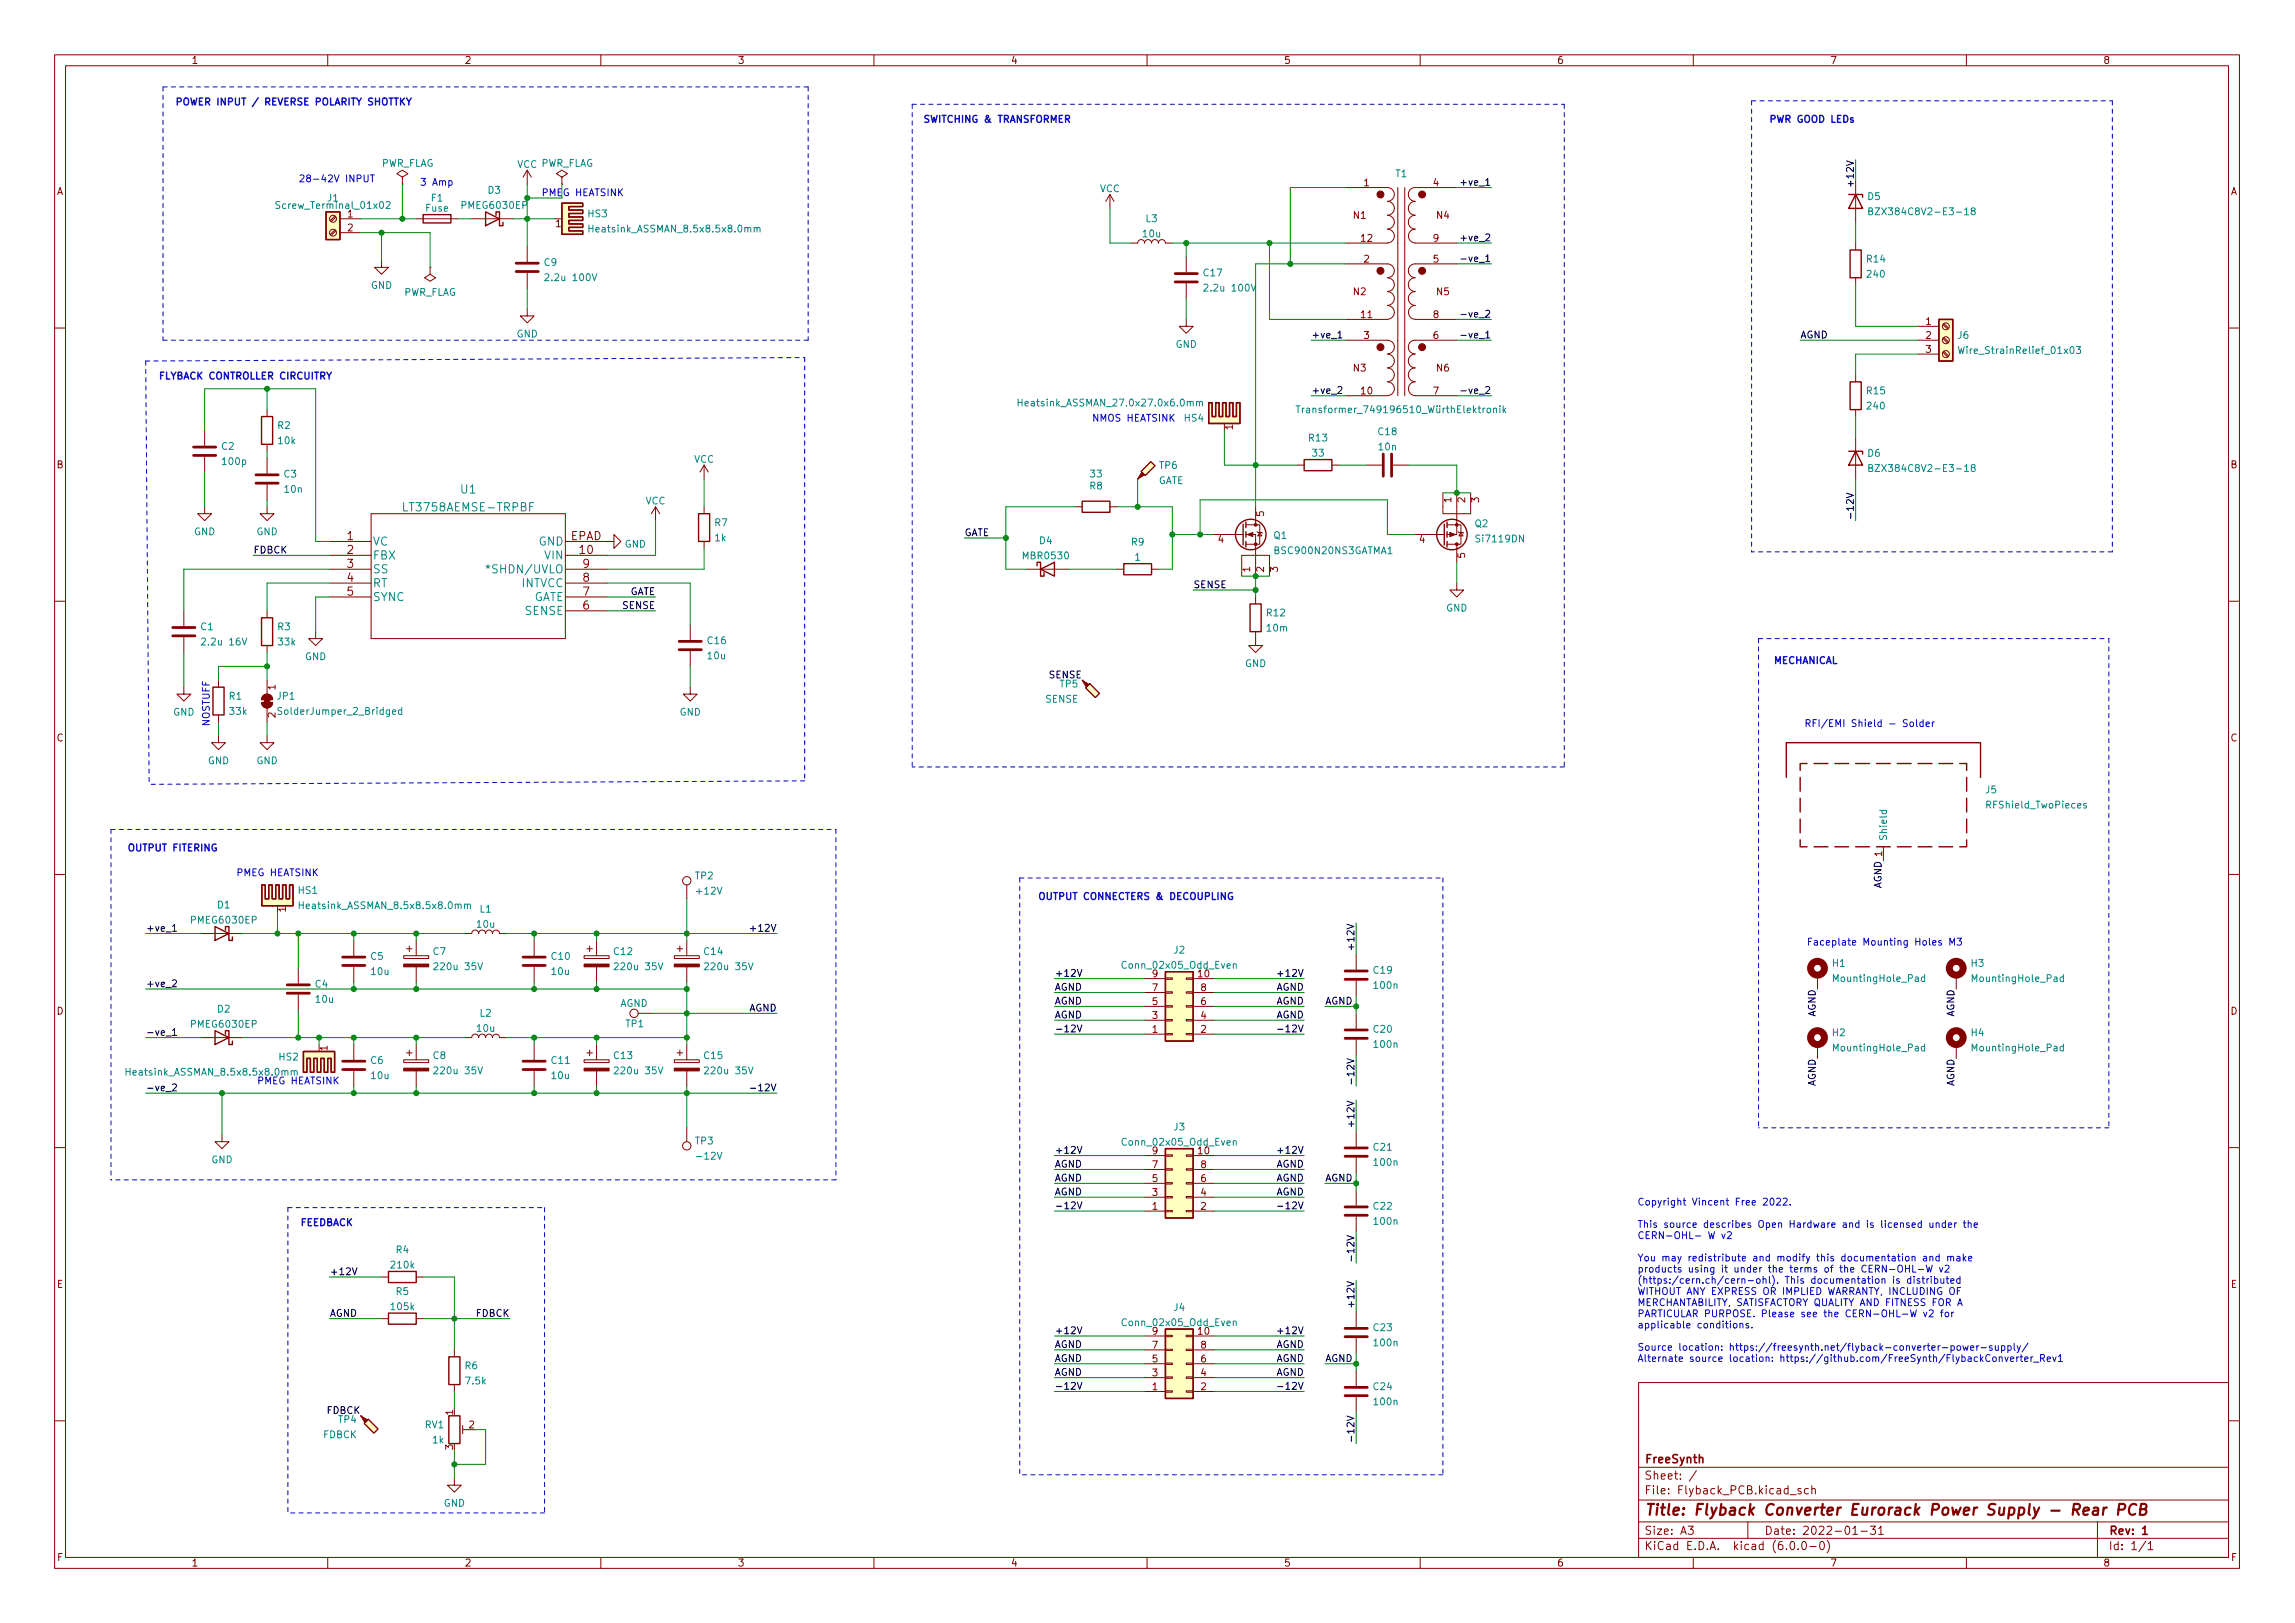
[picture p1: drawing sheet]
<svg xmlns="http://www.w3.org/2000/svg" width="420mm" height="297mm" viewBox="0 0 420 297" stroke-linecap="round" stroke-linejoin="round" font-family="sans-serif">
<defs><g id="words">
<text font-size="2.8" fill="#840000" x="301" y="277.3">Title: Flyback Converter Eurorack Power Supply - Rear PCB</text>
<g font-size="2.1" fill="#008484">
<text x="74.4" y="93.6">LT3758AEMSE-TRPBF</text>
<text x="84.4" y="90.3">U1</text>
<text x="68.2" y="99.8">VC</text>
<text x="98.6" y="99.8">GND</text>
<text x="68.2" y="102.4">FBX</text>
<text x="68.2" y="104.9">SS</text>
<text x="68.2" y="107.5">RT</text>
<text x="90.1" y="104.9">*SHDN/UVLO</text>
<text x="95.5" y="107.5">INTVCC</text>
<text x="99.8" y="102.4">VIN</text>
<text x="68.2" y="110">SYNC</text>
<text x="96.2" y="112.5">SENSE</text>
<text x="97.5" y="110">GATE</text>
</g>
<g font-size="2.1" fill="#840000">
<text x="63.6" y="98.8">1</text>
<text x="63.6" y="101.4">2</text>
<text x="104.4" y="98.8">EPAD</text>
<text x="106.2" y="101.4">10</text>
<text x="63.6" y="103.9">3</text>
<text x="63.6" y="106.5">4</text>
<text x="106.7" y="106.5">8</text>
<text x="106.7" y="103.9">9</text>
<text x="63.6" y="109">5</text>
<text x="106.7" y="111.5">6</text>
<text x="106.7" y="109">7</text>
<text x="301" y="267.8">FreeSynth</text>
<text x="301" y="273.5">File: Flyback_PCB.kicad_sch</text>
<text x="301" y="270.8">Sheet: /</text>
<text x="301" y="280.9">Size: A3</text>
<text x="323" y="280.9">Date: 2022-01-31</text>
<text x="386" y="280.9">Rev: 1</text>
<text x="301" y="283.7">KiCad E.D.A. kicad (6.0.0-0)</text>
<text x="386" y="283.7">Id: 1/1</text>
</g>
<g font-size="1.8" fill="#840000">
<text x="35" y="11.7">1</text>
<text x="85" y="11.7">2</text>
<text x="135" y="11.7">3</text>
<text x="185" y="11.7">4</text>
<text x="235" y="11.7">5</text>
<text x="285" y="11.7">6</text>
<text x="335" y="11.7">7</text>
<text x="385" y="11.7">8</text>
<text x="10.3" y="35.7">A</text>
<text x="249.7" y="34.1">1</text>
<text x="262.4" y="34.1">4</text>
<text x="408.3" y="35.7">A</text>
<text x="63.6" y="39.8">1</text>
<text x="101.7" y="41.6">1</text>
<text x="247.8" y="40">N1</text>
<text x="263" y="40">N4</text>
<text x="63.6" y="42.3">2</text>
<text x="249.2" y="44.2">12</text>
<text x="262.4" y="44.2">9</text>
<text x="249.7" y="48">2</text>
<text x="262.4" y="48">5</text>
<text x="247.8" y="54">N2</text>
<text x="249.2" y="58.2">11</text>
<text x="262.4" y="58.2">8</text>
<text x="263" y="54">N5</text>
<text x="352.6" y="59.5">1</text>
<text x="249.7" y="62">3</text>
<text x="262.4" y="62">6</text>
<text x="352.6" y="62">2</text>
<text x="352.6" y="64.6">3</text>
<text x="247.8" y="68">N3</text>
<text x="263" y="68">N6</text>
<text x="249.2" y="72.2">10</text>
<text x="262.4" y="72.2">7</text>
<text x="225.7" y="78.6" transform="rotate(-90 225.7 78.6)">1</text>
<text x="10.3" y="85.7">B</text>
<text x="408.3" y="85.7">B</text>
<text x="231.4" y="94.5" transform="rotate(-90 231.4 94.5)">5</text>
<text x="265.7" y="92" transform="rotate(-90 265.7 92)">1</text>
<text x="268.2" y="92" transform="rotate(-90 268.2 92)">2</text>
<text x="270.8" y="92" transform="rotate(-90 270.8 92)">3</text>
<text x="223" y="99.4">4</text>
<text x="259.9" y="99.4">4</text>
<text x="228.9" y="104.7" transform="rotate(-90 228.9 104.7)">1</text>
<text x="231.4" y="104.7" transform="rotate(-90 231.4 104.7)">2</text>
<text x="233.9" y="104.7" transform="rotate(-90 233.9 104.7)">3</text>
<text x="268.2" y="102.1" transform="rotate(-90 268.2 102.1)">5</text>
<text x="50.4" y="131.3" transform="rotate(-90 50.4 131.3)">2</text>
<text x="50.4" y="126.3" transform="rotate(-90 50.4 126.3)">1</text>
<text x="10.3" y="135.7">C</text>
<text x="408.3" y="135.7">C</text>
<text x="52.3" y="166.9" transform="rotate(-90 52.3 166.9)">1</text>
<text x="211" y="178.9">9</text>
<text x="219.4" y="178.9">10</text>
<text x="10.3" y="185.7">D</text>
<text x="211" y="183.9">5</text>
<text x="211" y="181.4">7</text>
<text x="219.9" y="183.9">6</text>
<text x="219.9" y="181.4">8</text>
<text x="408.3" y="185.7">D</text>
<text x="211" y="189">1</text>
<text x="211" y="186.5">3</text>
<text x="219.9" y="189">2</text>
<text x="219.9" y="186.5">4</text>
<text x="59.9" y="192.3" transform="rotate(-90 59.9 192.3)">1</text>
<text x="211" y="213.8">7</text>
<text x="211" y="211.2">9</text>
<text x="219.4" y="211.2">10</text>
<text x="219.9" y="213.8">8</text>
<text x="211" y="221.4">1</text>
<text x="211" y="218.9">3</text>
<text x="211" y="216.3">5</text>
<text x="219.9" y="221.4">2</text>
<text x="219.9" y="218.9">4</text>
<text x="219.9" y="216.3">6</text>
<text x="10.4" y="235.7">E</text>
<text x="408.4" y="235.7">E</text>
<text x="211" y="244.3">9</text>
<text x="219.4" y="244.3">10</text>
<text x="211" y="251.9">3</text>
<text x="211" y="249.3">5</text>
<text x="211" y="246.8">7</text>
<text x="219.9" y="251.9">4</text>
<text x="219.9" y="249.3">6</text>
<text x="219.9" y="246.8">8</text>
<text x="211" y="254.4">1</text>
<text x="219.9" y="254.4">2</text>
<text x="82.9" y="259" transform="rotate(-90 82.9 259)">1</text>
<text x="85.9" y="261.4">2</text>
<text x="82.9" y="265.3" transform="rotate(-90 82.9 265.3)">3</text>
<text x="10.4" y="285.7">F</text>
<text x="35" y="286.7">1</text>
<text x="85" y="286.7">2</text>
<text x="135" y="286.7">3</text>
<text x="185" y="286.7">4</text>
<text x="235" y="286.7">5</text>
<text x="285" y="286.7">6</text>
<text x="335" y="286.7">7</text>
<text x="385" y="286.7">8</text>
<text x="408.4" y="285.7">F</text>
</g>
<g font-size="1.8" fill="#0000c2">
<text x="34.8" y="19.3">POWER INPUT / REVERSE POLARITY SHOTTKY</text>
<text x="170.1" y="22.5">SWITCHING &amp; TRANSFORMER</text>
<text x="324.7" y="22.5">PWR GOOD LEDs</text>
<text x="54.6" y="33.3">28-42V INPUT</text>
<text x="76.8" y="34">3 Amp</text>
<text x="99.6" y="35.9">PMEG HEATSINK</text>
<text x="29.6" y="69.4">FLYBACK CONTROLLER CIRCUITRY</text>
<text x="200.4" y="77.2">NMOS HEATSINK</text>
<text x="324.7" y="121.5">MECHANICAL</text>
<text x="38.4" y="132.8" transform="rotate(-90 38.4 132.8)">NOSTUFF</text>
<text x="335" y="133">RFI/EMI Shield - Solder</text>
<text x="24" y="155.8">OUTPUT FITERING</text>
<text x="43.7" y="160.3">PMEG HEATSINK</text>
<text x="191.9" y="164.7">OUTPUT CONNECTERS &amp; DECOUPLING</text>
<text x="334.5" y="173">Faceplate Mounting Holes M3</text>
<text x="47.5" y="198.4">PMEG HEATSINK</text>
<text x="299.7" y="220.6">Copyright Vincent Free 2022.</text>
<text x="54.9" y="224.4">FEEDBACK</text>
<text x="299.7" y="224.7">This source describes Open Hardware and is licensed under the</text>
<text x="299.7" y="226.8">CERN-OHL- W v2</text>
<text x="299.7" y="230.8">You may redistribute and modify this documentation and make</text>
<text x="299.7" y="232.9">products using it under the terms of the CERN-OHL-W v2</text>
<text x="299.7" y="234.9">(https:/cern.ch/cern-ohl). This documentation is distributed</text>
<text x="299.7" y="237">WITHOUT ANY EXPRESS OR IMPLIED WARRANTY, INCLUDING OF</text>
<text x="299.7" y="239">MERCHANTABILITY, SATISFACTORY QUALITY AND FITNESS FOR A</text>
<text x="299.7" y="241.1">PARTICULAR PURPOSE. Please see the CERN-OHL-W v2 for</text>
<text x="299.7" y="243.1">applicable conditions.</text>
<text x="299.7" y="247.2">Source location: https://freesynth.net/flyback-converter-power-supply/</text>
<text x="299.7" y="249.2">Alternate source location: https://github.com/FreeSynth/FlybackConverter_Rev1</text>
</g>
<g font-size="1.8" fill="#008484">
<text x="69.7" y="30.5">PWR_FLAG</text>
<text x="89.4" y="35.4">D3</text>
<text x="94.7" y="30.7">VCC PWR_FLAG</text>
<text x="201.3" y="35.2">VCC</text>
<text x="255.5" y="32.4">T1</text>
<text x="51.2" y="38.2">Screw_Terminal_01x02</text>
<text x="60" y="36.9">J1</text>
<text x="77.9" y="38.7">Fuse</text>
<text x="79" y="36.9">F1</text>
<text x="84.7" y="38.2">PMEG6030EP</text>
<text x="107.7" y="39.8">HS3</text>
<text x="209.8" y="40.6">L3</text>
<text x="341.9" y="36.6">D5</text>
<text x="343.7" y="39.4">BZX384C8V2-E3-18</text>
<text x="108.7" y="42.5">Heatsink_ASSMAN_8.5x8.5x8.0mm</text>
<text x="209.3" y="43.4">10u</text>
<text x="67.9" y="52.9">GND</text>
<text x="99.6" y="48.7">C9</text>
<text x="100.4" y="51.4">2.2u 100V</text>
<text x="220.4" y="50.6">C17</text>
<text x="221" y="53.3">2.2u 100V</text>
<text x="341.8" y="48">R14</text>
<text x="341.9" y="50.8">240</text>
<text x="73.8" y="54.1">PWR_FLAG</text>
<text x="94.6" y="61.7">GND</text>
<text x="215.2" y="63.7">GND</text>
<text x="358.5" y="62">J6</text>
<text x="359.5" y="64.8">Wire_StrainRelief_01x03</text>
<text x="187.5" y="74.4">Heatsink_ASSMAN_27.0x27.0x6.0mm</text>
<text x="216.8" y="77.1">HS4</text>
<text x="341.8" y="72.2">R15</text>
<text x="341.9" y="74.9">240</text>
<text x="40.6" y="82.3">C2</text>
<text x="50.9" y="78.5">R2</text>
<text x="51" y="81.3">10k</text>
<text x="239.7" y="80.8">R13</text>
<text x="240.3" y="83.6">33</text>
<text x="252.4" y="79.6">C18</text>
<text x="252.5" y="82.4">10n</text>
<text x="341.9" y="83.6">D6</text>
<text x="40.8" y="85.1">100p</text>
<text x="52" y="87.4">C3</text>
<text x="127" y="84.7">VCC</text>
<text x="199.5" y="89.6">R8</text>
<text x="199.7" y="87.4">33</text>
<text x="212" y="88.6">GATE</text>
<text x="212.3" y="85.8">TP6</text>
<text x="343.7" y="86.4">BZX384C8V2-E3-18</text>
<text x="52.2" y="90.2">10n</text>
<text x="118.1" y="92.3">VCC</text>
<text x="35.5" y="97.9">GND</text>
<text x="46.9" y="97.9">GND</text>
<text x="114.3" y="100.2">GND</text>
<text x="130.9" y="96.3">R7</text>
<text x="130.9" y="99.1">1k</text>
<text x="190.3" y="99.6">D4</text>
<text x="207.1" y="99.8">R9</text>
<text x="233.2" y="98.6">Q1</text>
<text x="233.7" y="101.4">BSC900N20NS3GATMA1</text>
<text x="270" y="96.5">Q2</text>
<text x="270.5" y="99.2">Si7119DN</text>
<text x="187.5" y="102.4">MBR0530</text>
<text x="207.8" y="102.6">1</text>
<text x="231.9" y="112.8">R12</text>
<text x="264.7" y="111.9">GND</text>
<text x="36.8" y="115.3">C1</text>
<text x="37.4" y="118.1">2.2u 16V</text>
<text x="50.9" y="115.3">R3</text>
<text x="51" y="118.1">33k</text>
<text x="129.6" y="117.9">C16</text>
<text x="232" y="115.6">10m</text>
<text x="55.8" y="120.8">GND</text>
<text x="129.6" y="120.6">10u</text>
<text x="194.1" y="125.8">TP5</text>
<text x="227.9" y="122.1">GND</text>
<text x="31.7" y="131">GND</text>
<text x="42" y="128">R1</text>
<text x="42.1" y="130.8">33k</text>
<text x="50.8" y="128">JP1</text>
<text x="51.5" y="130.8">SolderJumper_2_Bridged</text>
<text x="124.4" y="131">GND</text>
<text x="191.4" y="128.6">SENSE</text>
<text x="38" y="139.9">GND</text>
<text x="46.9" y="139.9">GND</text>
<text x="363.5" y="145.2">J5</text>
<text x="363.9" y="148">RFShield_TwoPieces</text>
<text x="345.4" y="154" transform="rotate(-90 345.4 154)">Shield</text>
<text x="127.3" y="160.9">TP2</text>
<text x="39.8" y="166.2">D1</text>
<text x="54.6" y="163.6">HS1</text>
<text x="55.7" y="166.4">Heatsink_ASSMAN_8.5x8.5x8.0mm</text>
<text x="87.9" y="167">L1</text>
<text x="127.7" y="163.7">+12V</text>
<text x="35.2" y="169">PMEG6030EP</text>
<text x="87.4" y="169.8">10u</text>
<text x="67.9" y="175.7">C5</text>
<text x="68" y="178.4">10u</text>
<text x="79.3" y="174.8">C7</text>
<text x="80" y="177.5">220u 35V</text>
<text x="101" y="175.7">C10</text>
<text x="101.1" y="178.4">10u</text>
<text x="112.4" y="174.8">C12</text>
<text x="113" y="177.5">220u 35V</text>
<text x="129" y="174.8">C14</text>
<text x="129.5" y="177.5">220u 35V</text>
<text x="205.8" y="177.3">Conn_02x05_Odd_Even</text>
<text x="214.9" y="174.5">J2</text>
<text x="251.5" y="178.2">C19</text>
<text x="335.5" y="176.9">H1</text>
<text x="336" y="179.7">MountingHole_Pad</text>
<text x="360.9" y="176.9">H3</text>
<text x="361.4" y="179.7">MountingHole_Pad</text>
<text x="39.8" y="185.3">D2</text>
<text x="57.7" y="180.7">C4</text>
<text x="57.9" y="183.5">10u</text>
<text x="113.5" y="184.3">AGND</text>
<text x="251.7" y="181">100n</text>
<text x="35.2" y="188.1">PMEG6030EP</text>
<text x="87.4" y="188.8">10u</text>
<text x="87.9" y="186.1">L2</text>
<text x="114.6" y="188">TP1</text>
<text x="251.5" y="189">C20</text>
<text x="251.7" y="191.8">100n</text>
<text x="335.5" y="189.6">H2</text>
<text x="360.9" y="189.6">H4</text>
<text x="24" y="196.8">Heatsink_ASSMAN_8.5x8.5x8.0mm</text>
<text x="51.1" y="194.1">HS2</text>
<text x="67.9" y="194.7">C6</text>
<text x="68" y="197.5">10u</text>
<text x="79.3" y="193.8">C8</text>
<text x="80" y="196.6">220u 35V</text>
<text x="101" y="194.7">C11</text>
<text x="101.1" y="197.5">10u</text>
<text x="112.4" y="193.8">C13</text>
<text x="113" y="196.6">220u 35V</text>
<text x="129" y="193.8">C15</text>
<text x="129.5" y="196.6">220u 35V</text>
<text x="336" y="192.4">MountingHole_Pad</text>
<text x="361.4" y="192.4">MountingHole_Pad</text>
<text x="127.3" y="209.4">TP3</text>
<text x="205.8" y="209.7">Conn_02x05_Odd_Even</text>
<text x="214.9" y="206.9">J3</text>
<text x="38.7" y="212.9">GND</text>
<text x="127.9" y="212.2">-12V</text>
<text x="251.5" y="210.6">C21</text>
<text x="251.7" y="213.4">100n</text>
<text x="251.5" y="221.4">C22</text>
<text x="251.7" y="224.2">100n</text>
<text x="71.7" y="232.1">210k</text>
<text x="72.5" y="229.4">R4</text>
<text x="71.7" y="239.8">105k</text>
<text x="72.5" y="237">R5</text>
<text x="214.9" y="239.9">J4</text>
<text x="205.8" y="242.7">Conn_02x05_Odd_Even</text>
<text x="251.5" y="243.6">C23</text>
<text x="85.2" y="250.6">R6</text>
<text x="251.7" y="246.4">100n</text>
<text x="85.3" y="253.4">7.5k</text>
<text x="251.5" y="254.4">C24</text>
<text x="251.7" y="257.2">100n</text>
<text x="59.1" y="263.2">FDBCK</text>
<text x="62" y="260.4">TP4</text>
<text x="77.8" y="261.4">RV1</text>
<text x="79.2" y="264.2">1k</text>
<text x="81.2" y="275.7">GND</text>
</g>
<g font-size="1.8">
<text x="268.1" y="34">+ve_1</text>
<text x="339.4" y="33.4" transform="rotate(-90 339.4 33.4)">+12V</text>
<text x="268.1" y="44.1">+ve_2</text>
<text x="268.5" y="47.9">-ve_1</text>
<text x="268.5" y="58.1">-ve_2</text>
<text x="240" y="61.9">+ve_1</text>
<text x="268.5" y="61.9">-ve_1</text>
<text x="329.6" y="61.9">AGND</text>
<text x="240" y="72.1">+ve_2</text>
<text x="268.5" y="72.1">-ve_2</text>
<text x="339.4" y="95.3" transform="rotate(-90 339.4 95.3)">-12V</text>
<text x="46.4" y="101.3">FDBCK</text>
<text x="176.5" y="98.1">GATE</text>
<text x="218.4" y="107.6">SENSE</text>
<text x="114" y="111.4">SENSE</text>
<text x="115.1" y="108.9">GATE</text>
<text x="192.1" y="124.1">SENSE</text>
<text x="344.5" y="162.7" transform="rotate(-90 344.5 162.7)">AGND 1</text>
<text x="26.7" y="170.5">+ve_1</text>
<text x="138.1" y="170.5">+12V</text>
<text x="247.9" y="173.1" transform="rotate(-90 247.9 173.1)">+12V</text>
<text x="193" y="178.8">+12V</text>
<text x="234.6" y="178.8">+12V</text>
<text x="26.7" y="180.7">+ve_2</text>
<text x="137" y="185.1">AGND</text>
<text x="193" y="181.3">AGND</text>
<text x="193" y="183.8">AGND</text>
<text x="233.6" y="181.3">AGND</text>
<text x="233.6" y="183.8">AGND</text>
<text x="242.6" y="183.8">AGND</text>
<text x="26.7" y="189.6">-ve_1</text>
<text x="193" y="186.4">AGND</text>
<text x="193" y="188.9">-12V</text>
<text x="233.6" y="186.4">AGND</text>
<text x="235" y="188.9">-12V</text>
<text x="332.4" y="186.2" transform="rotate(-90 332.4 186.2)">AGND</text>
<text x="357.8" y="186.2" transform="rotate(-90 357.8 186.2)">AGND</text>
<text x="26.7" y="199.7">-ve_2</text>
<text x="138.5" y="199.7">-12V</text>
<text x="247.9" y="198.8" transform="rotate(-90 247.9 198.8)">-12V</text>
<text x="332.4" y="198.9" transform="rotate(-90 332.4 198.9)">AGND</text>
<text x="357.8" y="198.9" transform="rotate(-90 357.8 198.9)">AGND</text>
<text x="247.9" y="205.5" transform="rotate(-90 247.9 205.5)">+12V</text>
<text x="193" y="211.1">+12V</text>
<text x="193" y="213.7">AGND</text>
<text x="233.6" y="213.7">AGND</text>
<text x="234.6" y="211.1">+12V</text>
<text x="193" y="218.8">AGND</text>
<text x="193" y="221.3">-12V</text>
<text x="193" y="216.2">AGND</text>
<text x="233.6" y="218.8">AGND</text>
<text x="233.6" y="216.2">AGND</text>
<text x="235" y="221.3">-12V</text>
<text x="242.6" y="216.2">AGND</text>
<text x="60.3" y="233.4">+12V</text>
<text x="247.9" y="231.2" transform="rotate(-90 247.9 231.2)">-12V</text>
<text x="247.9" y="238.5" transform="rotate(-90 247.9 238.5)">+12V</text>
<text x="60.3" y="241">AGND</text>
<text x="87.2" y="241">FDBCK</text>
<text x="193" y="244.2">+12V</text>
<text x="234.6" y="244.2">+12V</text>
<text x="193" y="251.8">AGND</text>
<text x="193" y="249.2">AGND</text>
<text x="193" y="246.7">AGND</text>
<text x="233.6" y="249.2">AGND</text>
<text x="233.6" y="251.8">AGND</text>
<text x="233.6" y="246.7">AGND</text>
<text x="242.6" y="249.2">AGND</text>
<text x="193" y="254.3">-12V</text>
<text x="235" y="254.3">-12V</text>
<text x="59.9" y="258.8">FDBCK</text>
<text x="247.9" y="264.2" transform="rotate(-90 247.9 264.2)">-12V</text>
</g>
</g></defs>
<g fill="none" stroke="#840000" stroke-width=".18">
<path d="M10 10h400v277h-400zM12 12h396v273h-396zM60 10v2M110 10v2M160 10v2M210 10v2M260 10v2M310 10v2M360 10v2M61.3 39.5l-.8 .9M61.5 39.7l-.9 .8M73.7 32.4l1-.6-1-.6-1.1 .6 1.1 .6v1.3"/>
<path d="M73.7 33.7h.1M96.5 31.2v2.5M96.5 31.2l-.7 1.2M96.5 31.2l.8 1.2M102.9 32.4l1-.6-1-.6-1 .6 1 .6v1.3M102.9 33.7h.1M203.2 35.6l-.8 1.3M203.2 35.6v2.5M203.2 35.6l.8 1.3M246.4 34.3h7.6a1.27 1.27 0 0 1 1.3 1.3 1.27 1.27 0 0 1-1.3 1.3 1.26 1.26 0 0 1 1.3 1.2 1.26 1.26 0 0 1-1.3 1.3M254 39.4a1.27 1.27 0 0 1 1.3 1.3 1.27 1.27 0 0 1-1.3 1.2 1.26 1.26 0 0 1 1.3 1.3 1.26 1.26 0 0 1-1.3 1.3M255.9 34.3v38.1"/>
<path d="M257.2 34.3v38.1M259.1 39.4a1.26 1.26 0 0 0-1.3 1.3 1.26 1.26 0 0 0 1.3 1.2 1.27 1.27 0 0 0-1.2 1.3 1.27 1.27 0 0 0 1.2 1.3M266.7 34.3h-7.6a1.27 1.27 0 0 0-1.3 1.3 1.27 1.27 0 0 0 1.3 1.3 1.26 1.26 0 0 0-1.3 1.2 1.26 1.26 0 0 0 1.3 1.3M339.7 33.1v7.6M61.3 42.1l-.8 .8M61.5 42.3l-.9 .8M62.2 40h3.8M62.2 42.6h3.8M69.8 47.7v1.2h1.3l-1.3 1.3-1.2-1.3h1.2M76.2 40h7.6M78.7 48.9v1.3l1.1 .6-1.1 .7-1-.7 1-.6M78.7 48.9h.1"/>
<path d="M86.4 40h7.6M96.5 56.6v1.2h1.3l-1.3 1.3-1.3-1.3h1.3M96.5 45.1v2.8M96.5 49.9v2.8M207 44.5h1.3a.64 .64 0 0 1 .6-.6 .64 .64 0 0 1 .6 .6 .64 .64 0 0 1 .7-.6 .64 .64 0 0 1 .6 .6 .64 .64 0 0 1 .7-.6 .64 .64 0 0 1 .6 .6 .64 .64 0 0 1 .6-.6 .64 .64 0 0 1 .7 .6h1.2M217.2 58.5v1.2h1.2l-1.2 1.3-1.3-1.3h1.3M217.2 47v2.8M217.2 51.9v2.7M246.4 48.3h7.6a1.26 1.26 0 0 1 1.3 1.3 1.26 1.26 0 0 1-1.3 1.2M246.4 44.5h7.6M254 55.9a1.26 1.26 0 0 1 1.3 1.3 1.26 1.26 0 0 1-1.3 1.2l-7.6 .1M254 50.8a1.27 1.27 0 0 1 1.3 1.3 1.27 1.27 0 0 1-1.3 1.3 1.26 1.26 0 0 1 1.3 1.2 1.26 1.26 0 0 1-1.3 1.3"/>
<path d="M259.1 50.8a1.27 1.27 0 0 0-1.3 1.3 1.27 1.27 0 0 0 1.3 1.3 1.26 1.26 0 0 0-1.3 1.2 1.26 1.26 0 0 0 1.3 1.3M259.1 44.5h7.6M259.1 55.9a1.26 1.26 0 0 0-1.2 1.3 1.26 1.26 0 0 0 1.2 1.2l7.6 .1M266.7 48.3h-7.6a1.26 1.26 0 0 0-1.3 1.3 1.26 1.26 0 0 0 1.3 1.2M339.7 44.5v1.3M339.7 50.8v1.3M351.2 59.7h3.8M355.7 59.4l.9 .8M355.9 59.2l.8 .9M10 60h2M37.5 78.8v2.8M48.9 75v1.2"/>
<path d="M246.4 62.3h7.6a1.26 1.26 0 0 1 1.3 1.2 1.26 1.26 0 0 1-1.3 1.3M254 69.9a1.26 1.26 0 0 1 1.3 1.2 1.26 1.26 0 0 1-1.3 1.3h-7.6M254 64.8a1.27 1.27 0 0 1 1.3 1.3 1.27 1.27 0 0 1-1.3 1.2 1.26 1.26 0 0 1 1.3 1.3 1.26 1.26 0 0 1-1.3 1.3M259.1 64.8a1.27 1.27 0 0 0-1.3 1.3 1.27 1.27 0 0 0 1.3 1.2 1.26 1.26 0 0 0-1.3 1.3 1.26 1.26 0 0 0 1.3 1.3M259.1 69.9a1.26 1.26 0 0 0-1.2 1.2 1.26 1.26 0 0 0 1.2 1.3h7.6M266.7 62.3h-7.6a1.26 1.26 0 0 0-1.3 1.2 1.26 1.26 0 0 0 1.3 1.3M339.7 68.6v1.3M339.7 75v1.2M351.2 62.3h3.8M351.2 64.8h3.8M355.7 64.5l.9 .8M355.7 61.9l.9 .9"/>
<path d="M355.9 64.3l.8 .8M355.9 61.8l.8 .8M408 60h2M37.5 92.7v1.3h1.2l-1.2 1.3-1.3-1.3h1.3M37.5 83.6v2.8M48.9 92.7v1.3h1.3l-1.3 1.3-1.3-1.3h1.3M48.9 81.3v1.3M48.9 83.9v2.8M48.9 88.7v2.8M60.3 99.1h7.6M67.9 94h35.6v22.9h-35.6zM103.5 99.1h8.9v-1.3l1.3 1.3-1.3 1.3v-1.3"/>
<path d="M120 92.7l.8 1.3M120 92.7v2.6M120 92.7l-.7 1.3M128.9 85.1l.8 1.3M128.9 85.1v2.6M128.9 92.7v1.3M128.9 99.1v1.3M128.9 85.1l-.8 1.3M196.8 92.7h1.3M203.2 92.7h1.3M208.3 87.7h.1M208.9 86.3l1.8-1.8 .8 .8-1.8 1.7z"/>
<path d="M222.2 97.8h5.4M228.1 97.8h1.8v7.6M228.1 96h2.5v3.6h-2.5M229.9 92.7v3.3M230.1 97.3l.2 .1h.7l.1 .2M230.6 97.4l.4 .7h-.7zM237.5 85.1h1.3M243.8 85.1h1.3M250.2 85.1h2.8M255 85.1h2.8M259.1 97.8h5.3M264.2 90.2v3.8h5v-3.8"/>
<path d="M264.9 96h2.6v3.6h-2.6M266.7 90.2v7.6h-1.8M266.7 99.6v3.3M267 97.3l.1 .1h.7l.2 .2M267.5 97.4l.3 .7h-.7zM339.7 80v7.7M10 110h2M33.7 111.8v2.8M33.7 116.6v2.8M48.9 111.8v1.3M48.9 118.1v1.3M57.8 115.6v1.3h1.3l-1.3 1.2-1.3-1.2h1.3"/>
<path d="M60.3 104.2h7.6M60.3 101.6h7.6M60.3 106.7h7.6M60.3 109.3h7.6M103.5 104.2h7.6M103.5 101.6h7.6M103.5 106.7h7.6M103.5 109.3h7.6M103.5 111.8h7.6M126.4 114.3v2.8M126.4 119.2v2.8M188 104.2h7.6"/>
<path d="M204.5 104.2h1.2M210.8 104.2h1.3M227.3 105.4v-3.8h5.1v3.8M229.9 115.6v2.5h1.2l-1.2 1.3-1.3-1.3h1.3M229.9 109.3v1.2M266.7 106.7v1.3h1.3l-1.3 1.3-1.3-1.3h1.3M408 110h2M33.7 125.8v1.2h1.2l-1.2 1.3-1.3-1.3h1.3M40 134.7v1.2h1.3l-1.3 1.3-1.3-1.3h1.3M40 124.5v1.3M40 130.8v1.3M47.9 128.6h2a1.02 1.02 0 0 1-1 1 1.02 1.02 0 0 1-1-1z"/>
<path d="M48.2 127.3a1.02 1.02 0 0 1 1.1-.2 1.02 1.02 0 0 1 .6 1h-2zM48.9 134.7v1.2h1.3l-1.3 1.3-1.3-1.3h1.3M48.9 124.5v2.5M48.9 129.6v2.5M126.4 125.8v1.2h1.2l-1.2 1.3-1.3-1.3h1.3M198.8 125.9l.7-.8 1.8 1.8-.8 .8zM344.8 155v2.5M10 160h2M36.8 170.9h7.6M54.6 177.2v2.8M64.8 172.1v2.8M64.8 176.9v2.8"/>
<path d="M73.9 174.9h4.6v.5h-4.6zM74.4 173.6h1M74.9 173.1v1.1M76.2 172.1v2.8M76.2 176.9v2.8M85.1 170.9h1.3a.64 .64 0 0 1 .6-.7 .64 .64 0 0 1 .6 .7 .64 .64 0 0 1 .7-.7 .64 .64 0 0 1 .6 .7 .64 .64 0 0 1 .6-.7 .64 .64 0 0 1 .7 .7 .64 .64 0 0 1 .6-.7 .64 .64 0 0 1 .6 .7h1.3M97.8 172.1v2.8M97.8 176.9v2.8M106.9 174.9h4.6v.5h-4.6zM107.4 173.6h1.1M107.9 173.1v1.1M109.2 172.1v2.8"/>
<path d="M109.2 176.9v2.8M123.4 174.9h4.6v.5h-4.6zM124 173.6h1M124.5 173.1v1.1M125.7 162v2.5M125.7 172.1v2.8M125.7 176.9v2.8M209.5 179.1h3.9M213.4 179h1.2v.2h-1.2zM217.2 179h1.2v.2h-1.2zM218.4 179.1h3.8M248.3 174.7v2.8"/>
<path d="M248.3 179.5v2.8M332.7 178.5v2.5M358.1 178.5v2.5M408 160h2M36.8 189.9h7.6M54.6 182v2.8M64.8 191.2v2.8M64.8 196v2.8M73.9 194h4.6v.5h-4.6zM74.4 192.7h1M74.9 192.2v1M76.2 191.2v2.8"/>
<path d="M76.2 196v2.8M85.1 189.9h1.3a.64 .64 0 0 1 .6-.6 .64 .64 0 0 1 .6 .6 .64 .64 0 0 1 .7-.6 .64 .64 0 0 1 .6 .6 .64 .64 0 0 1 .6-.6 .64 .64 0 0 1 .7 .6 .64 .64 0 0 1 .6-.6 .64 .64 0 0 1 .6 .6h1.3M97.8 191.2v2.8M97.8 196v2.8M106.9 194h4.6v.5h-4.6zM107.4 192.7h1.1M107.9 192.2v1M109.2 191.2v2.8M109.2 196v2.8M116.8 185.5h2.6M123.4 194h4.6v.5h-4.6zM124 192.7h1"/>
<path d="M124.5 192.2v1M125.7 191.2v2.8M125.7 196v2.8M209.5 189.3h3.9M209.5 186.7h3.9M209.5 184.2h3.9M209.5 181.6h3.9M213.4 181.5h1.2v.3h-1.2zM213.4 184.1h1.2v.2h-1.2zM213.4 186.6h1.2v.3h-1.2zM213.4 189.1h1.2v.3h-1.2zM217.2 181.5h1.2v.3h-1.2z"/>
<path d="M217.2 184.1h1.2v.2h-1.2zM217.2 186.6h1.2v.3h-1.2zM217.2 189.1h1.2v.3h-1.2zM218.4 189.3h3.8M218.4 186.7h3.8M218.4 184.2h3.8M218.4 181.6h3.8M248.3 185.5v2.8M248.3 190.3v2.8M332.7 191.2v2.5M358.1 191.2v2.5M10 210h2"/>
<path d="M40.6 207.7v1.3h1.3l-1.3 1.2-1.2-1.2h1.2M125.7 206.4v2.6M209.5 211.5h3.9M209.5 219.1h3.9M209.5 216.6h3.9M209.5 214h3.9M213.4 211.4h1.2v.2h-1.2zM213.4 213.9h1.2v.3h-1.2zM213.4 216.4h1.2v.3h-1.2zM213.4 219h1.2v.2h-1.2zM217.2 211.4h1.2v.2h-1.2zM217.2 213.9h1.2v.3h-1.2z"/>
<path d="M217.2 216.4h1.2v.3h-1.2zM217.2 219h1.2v.2h-1.2zM218.4 211.5h3.8M218.4 219.1h3.8M218.4 216.6h3.8M218.4 214h3.8M248.3 207v2.8M248.3 211.9v2.8M248.3 217.8v2.8M408 210h2M69.8 233.7h1.3M76.2 233.7h1.3"/>
<path d="M209.5 221.7h3.9M213.4 221.5h1.2v.3h-1.2zM217.2 221.5h1.2v.3h-1.2zM218.4 221.7h3.8M248.3 222.7v2.8M69.8 241.3h1.3M76.2 241.3h1.3M83.2 247.1v1.2M83.2 253.4v1.3M209.5 254.7h3.9M209.5 244.5h3.9M209.5 252.1h3.9"/>
<path d="M209.5 249.6h3.9M209.5 247.1h3.9M213.4 244.4h1.2v.2h-1.2zM213.4 246.9h1.2v.3h-1.2zM213.4 249.5h1.2v.2h-1.2zM213.4 252h1.2v.3h-1.2zM213.4 254.5h1.2v.3h-1.2zM217.2 244.4h1.2v.2h-1.2zM217.2 246.9h1.2v.3h-1.2zM217.2 249.5h1.2v.2h-1.2zM217.2 252h1.2v.3h-1.2zM217.2 254.5h1.2v.3h-1.2z"/>
<path d="M218.4 254.7h3.8M218.4 244.5h3.8M218.4 252.1h3.8M218.4 249.6h3.8M218.4 247.1h3.8M248.3 240.1v2.8M248.3 244.9v2.8M248.3 250.9v2.8M248.3 255.7v2.8M300 253h108v32h-108zM10 260h2M66.7 260.5l.7-.7 1.8 1.7-.7 .8z"/>
<path d="M83.2 270.5v1.3h1.3l-1.3 1.3-1.3-1.3h1.3M84.7 260.9v1.5M84.7 261.7h1M300 278.5h108M300 274.5h108M300 268.5h108M309.1 279.3h.9l-.5 .6 .4 .1v.7l-.2 .1h-.4l-.2-.1M310.6 269.1l-1.3 2M320 278.5v3M327.7 273.6h1.2M329.7 272.5l-.3-.1-.3 .2 .1 .2 .5 .2v.3h-.6M331.1 272.5l-.5-.1-.3 .3v.4l.2 .2h.6"/>
<path d="M331.7 272.6l.2-.2 .4 .1 .1 .9M331.7 271.9v1.5M339.2 279.7l.4-.4v1.5M342.4 279.3h1l-.5 .6 .4 .1v.7l-.2 .1h-.5l-.2-.1M343.9 279.7l.5-.4v1.5M384 278.5v6.5M408 260h2M60 285v2M110 285v2M160 285v2M210 285v2M260 285v2"/>
<path d="M300 281.5h108M310 285v2M327.9 282.2l.2-.1a.8 .8 0 0 1 .5 .8 .8 .8 0 0 1-.5 .7 1 1 0 0 1-.2-1.4zM329.2 283.5v.1M330.1 282.2l.1-.1a.8 .8 0 0 1 .5 .8 .8 .8 0 0 1-.5 .7 1 1 0 0 1-.1-1.4zM331.4 283h1.1M333.3 282.3l.2-.2a.8 .8 0 0 1 .5 .8 .8 .8 0 0 1-.5 .7l-.2-.1-.2-.5zM334.5 281.9a1.72 1.72 0 0 1 0 2.3M339.2 280.8h.9M340.7 280.2h1.2M343.9 280.8h.9M360 285v2"/>
<path d="M392.9 282l-1.3 2M393.3 282.5l.4-.4v1.5M393.3 283.6h.8"/>
<circle cx="61" cy="40" r=".63"/>
<circle cx="61" cy="42.6" r=".63"/>
<circle cx="356.2" cy="59.7" r=".63"/>
<circle cx="356.2" cy="64.8" r=".63"/>
<circle cx="356.2" cy="62.3" r=".63"/>
<circle cx="125.7" cy="161.2" r=".76"/>
<circle cx="116.1" cy="185.5" r=".76"/>
<circle cx="125.7" cy="209.7" r=".76"/>
</g>
<path d="M392.3 279.7l.4-.4v1.5M392.3 280.8h.8" fill="none" stroke="#840000" stroke-width=".3"/>
<path d="M381.4 276.6l1-.2v-.4l-.2-.1-.6 .1-.2 1 .2 .2 .6-.1M383.3 276l.2-.1 .6 .1-.1 1.2M384.1 276.4l-.6 .1a.4 .4 0 0 0-.4 .3 .4 .4 0 0 0 .3 .4l.6-.1M385.1 275.9l-.1 1.3M385.7 275.9l-.4 .1-.2 .3M387.9 276.3h.7a.55 .55 0 0 0 .5-.5 .55 .55 0 0 0-.4-.6h-.7l-.3 2M391.1 275.4a.88 .88 0 0 0-1 0 .88 .88 0 0 0-.4 1 .69 .69 0 0 0 .4 .8 .69 .69 0 0 0 .8-.1M391.9 276.2l.8-.1a.46 .46 0 0 0 .3-.5 .46 .46 0 0 0-.3-.4h-.7l-.3 2h.8a.53 .53 0 0 0 .4-.5 .53 .53 0 0 0-.4-.5" fill="none" stroke="#840000" stroke-width=".4"/>
<g fill="none" stroke="#840000" stroke-width=".25">
<path d="M59.7 38.8h2.5v5.1h-2.5zM77.5 39.3h5v1.5h-5zM88.9 38.8l2.5 1.2-2.5 1.3zM90.8 39.4v-.6h.6v2.5h.7v-.6M102.9 37.2h3.8v.6h-2.6v.6h2.6v.7h-2.6v.6h2.6v.6h-2.6v.7h2.6v.6h-2.6v.7h2.6v.6h-3.8zM338.5 35.6h2.5v.5M339.7 35.6l1.3 2.5h-2.5zM338.7 45.8h2v5h-2zM355 58.5h2.5v7.6h-2.5zM47.9 76.2h2v5.1h-2zM221.3 73.7h.6v2.5h.7v-2.5h.6v2.5h.6v-2.5h.7v2.5h.6v-2.5h.6v2.5h.7v-2.5h.6v3.8h-5.7zM338.7 69.9h2v5.1h-2z"/>
<path d="M127.9 94h2v5.1h-2zM198.1 91.7h5.1v2.1h-5.1zM227.6 95.9v3.8M228.1 95.5v1.1M228.1 97.3v1M228.1 99.1v1M238.8 84.1h5v2h-5zM264.4 95.9v3.8M264.9 95.5v1.1M264.9 97.3v1M264.9 99.1v1M338.5 82.6h2.5v.5"/>
<path d="M339.7 82.6l1.3 2.5h-2.5zM47.9 113.1h2v5h-2zM189.9 103.5v-.6h.6v2.5h.6v-.6M190.5 104.2l2.5-1.3v2.5zM205.7 103.2h5.1v2h-5.1zM228.9 110.5h2v5.1h-2zM39 125.8h2v5h-2zM330.8 139.7h-1.2v1.3M332.1 139.7h2.5M335.9 139.7h2.6M339.7 139.7h2.6M343.5 139.7h2.6"/>
<path d="M347.3 139.7h2.6M351.2 139.7h2.5M355 139.7h2.5M358.8 139.7h1.2v1.3M327 142.3v-6.4h35.6v6.4M329.6 153.7v1.3h1.2M329.6 142.3v2.5M329.6 146.1v2.5M329.6 149.9v2.5M332.1 155h2.5M335.9 155h2.6M339.7 155h2.6"/>
<path d="M343.5 155h2.6M347.3 155h2.6M351.2 155h2.5M355 155h2.5M360 153.7v1.3h-1.2M360 142.3v2.5M360 146.1v2.5M360 149.9v2.5M39.4 169.6l2.5 1.3-2.5 1.2zM41.3 170.2v-.6h.6v2.5h.6v-.6M47.9 162h.7v2.5h.6v-2.5h.6v2.5h.7v-2.5h.6v2.5h.6v-2.5h.7v2.5h.6v-2.5h.6v3.8h-5.7zM213.4 177.8h5v12.7h-5z"/>
<path d="M39.4 188.6l2.5 1.3-2.5 1.3zM41.3 189.3v-.7h.6v2.6h.6v-.7M55.5 192.4h5.8v3.9h-.7v-2.6h-.6v2.6h-.6v-2.6h-.7v2.6h-.6v-2.6h-.6v2.6h-.7v-2.6h-.6v2.6h-.7zM213.4 210.2h5v12.7h-5zM71.1 232.7h5.1v2h-5.1zM71.1 240.3h5.1v2.1h-5.1zM82.2 248.3h2v5.1h-2zM82.2 259.1h2v5.1h-2zM213.4 243.2h5v12.7h-5z"/>
<circle cx="229" cy="97.8" r="2.79"/>
<circle cx="265.8" cy="97.8" r="2.79"/>
</g>
<g fill="none" stroke="#008484" stroke-width=".18">
<path d="M51.2 36.9h-.5l-.1 .1v.4l.5 .2 .1 .3-.2 .3-.5-.1M70.7 37l.5-.1 .2 .3-.8 1h.8M342.1 38.6h.6l.1-.2-.1-.2-.6-.2v1.3h.5l.2-.1 .1-.3-.3-.3M361.1 38.6l-.2-.3v-.1l.2-.2 .4 .1 .1 .4-.6 .1-.1 .2v.3l.2 .2h.3l.2-.2v-.3l-.2-.2M99.8 50.2l.4-.1 .3 .4-.8 .9h.8M107.8 41.2v1.3M107.8 41.8h.7M108.4 50.1l.4 1.3 .5-1.3M138.1 41.7l.1-.1 .3 .1 .1 .8M138.1 41.6v.9M138.6 41.8l.2-.2 .3 .1 .1 .8M220.4 52.1l.5-.1 .2 .4-.7 .9h.7"/>
<path d="M229.1 52l.4 1.3 .4-1.3M186.4 73v1.3M186.4 73.6h.7M217.9 73.6l.2-.1h.3v.8M219.1 73.6l.1-.1h.3l.1 .8M219.1 73.5v.8M219.6 73.6l.2-.1h.3v.8M237.3 74.3h.7M237.6 74.3v1.2M238.4 74.7v.8M238.8 74.7l-.4 .2M239.2 74.8h.5l.1 .7"/>
<path d="M239.8 75l-.5 .1-.1 .1 .1 .3h.5M240.4 74.8l.1-.1 .3 .1 .1 .7M240.4 74.7v.8M241.9 74.8l-.3-.1-.1 .2v.2l.4 .1v.3h-.4M242.4 74.7h.4M242.8 74.3l-.3 .2v1M243.3 74.8l.1-.1 .4 .1 .1 .5-.2 .2h-.3l-.1-.1zM244.4 74.7v.8M244.8 74.7l-.4 .2M245.2 74.8l.2-.1 .3 .1v.7M245.2 74.7v.8M245.7 74.9l.2-.2 .3 .1 .1 .7"/>
<path d="M246.8 75.1l.6-.1v-.2l-.4-.1-.2 .2 .1 .6h.5M248 74.7v.8M248.3 74.7l-.3 .2M248.5 75.7h.9M249.6 74.3h.9l-.6 1.2M251.2 74.2l-.3 .9h.8M251.5 74.7v.8M252.8 74.8l-.2 .3h-.3l-.2-.3v-.3l.2-.2h.3l.2 .2a.84 .84 0 0 1-.3 1h-.3M253.3 74.6l.4-.3v1.2M253.3 75.5h.7M255.2 74.8l-.2 .3-.4-.1-.1-.2v-.3l.3-.2h.2l.2 .2a.85 .85 0 0 1-.3 1h-.3M256.3 74.3h-.3a.86 .86 0 0 0 0 1.2l.4-.1v-.4l-.2-.2h-.4l-.1 .2"/>
<path d="M257.6 74.3h-.6l-.1 .6 .2-.1h.4l.2 .2-.1 .4-.2 .1-.5-.1M258.1 74.6l.4-.3v1.2M258.1 75.5h.8M259.5 74.4l.2-.1a.68 .68 0 0 1 .4 .6 .68 .68 0 0 1-.4 .6l-.3-.4zM260.3 75.7h1M261.5 74.3l.3 1.2 .2-.9 .3 .9 .3-1.2M263 74.7l.1 .8h.3l.2-.1M263.1 74.3v.1M263.6 74.3v.1M263.6 74.7v.8M264.2 74.7v.8M264.6 74.7l-.4 .2"/>
<path d="M264.8 74.7h.5M265 74.3v1.1l.3 .1M265.7 74.8l.2-.1 .3 .1v.7M265.7 74.3v1.2M266.8 74.9h.5M267.5 74.3h-.7v1.2h.7M268 74.3v1.1l.2 .1M268.6 75.1l.6-.1-.1-.2-.3-.1-.2 .2 .1 .6h.4M269.8 74.3v1.2M269.9 75.1l.3 .4M270.2 74.7l-.4 .5M270.6 74.7h.5"/>
<path d="M270.8 74.3v1.1l.3 .1M271.5 74.7v.8M271.9 74.7l-.4 .2M272.3 74.8l.2-.1 .3 .1 .1 .5-.1 .2h-.3l-.2-.1zM273.4 74.8l.2-.1 .3 .1 .1 .7M273.4 74.7v.8M274.6 74.3v.1M274.6 74.7v.8M275.2 74.3v1.2M275.3 75.1l.4 .4M275.7 74.7l-.5 .5M358.5 63.4l.3 1.3 .3-.9 .2 .9 .3-1.3"/>
<path d="M379.1 63.6l.2-.2a.68 .68 0 0 1 .4 .7 .68 .68 0 0 1-.4 .6l-.3-.5zM380.1 63.4h.8l-.4 .5 .3 .1v.6l-.1 .1-.6-.1M97 92.7h.5M97.7 92h-.7v1.5M342.1 85.6h.6l.1-.2-.1-.3-.6-.1v1.3h.5l.2-.1 .1-.3-.3-.3M361.1 85.6l-.2-.3v-.2l.2-.1 .4 .1 .1 .4-.6 .1-.1 .2v.3l.2 .2h.3l.2-.2v-.3l-.2-.2M44.3 116.8l.5 1.2 .4-1.2M89 103.6l.3 .1 .4-.1M89.1 104l.2-.3 .2 .3M89.3 103.4v.3M254.1 101.3h.7M51.6 129.5h-.5l-.2 .2 .1 .3 .5 .3v.3l-.1 .1h-.5"/>
<path d="M71.9 130.3l.6-.1-.1-.2-.4-.1-.1 .2v.6h.5M73.5 130l-.3-.1-.3 .2 .2 .6h.4M73.5 129.5v1.2M344.1 148.3h1.3M344.6 148.3l-.1 .4 .3 .2 .5-.1v-.5M381.9 147.1l-.3-.1-.2 .2 .1 .2 .4 .1v.3h-.5M54.8 165v1.3M54.8 165.6h.7M79.4 176.3l.5-.1 .3 .4-.8 .9h.8M85 165.6l.2-.1h.3l.1 .8M85 165.5v.8M85.6 165.6l.2-.1h.3v.8"/>
<path d="M87.5 176.2l.4 1.3 .4-1.3M112.5 176.3l.4-.1 .3 .4-.8 .9h.8M120.5 176.2l.4 1.3 .5-1.3M129 176.3l.5-.1 .2 .4-.8 .9h.8M137 176.2l.4 1.3 .5-1.3M225.8 176.5l.2-.1h.3v.8M225.8 176.4v.8M352.4 178.9l-.4-.1-.3 .2 .2 .6h.5M352.4 178.4v1.2M377.8 178.9l-.4-.1-.3 .2 .2 .6h.5M377.8 178.4v1.2M23.1 195.5v1.3"/>
<path d="M23.1 196.1h.7M53.3 196.1l.2-.2 .3 .1 .1 .8M53.3 195.9v.9M53.9 196.1l.1-.2 .3 .1 .1 .8M79.4 195.4l.5-.1 .3 .3-.8 .9h.8M87.5 195.3l.4 1.2 .4-1.2M112.5 195.4l.4-.1 .3 .3-.8 .9h.8M120.5 195.3l.4 1.2 .5-1.2M129 195.4l.5-.1 .2 .3-.8 .9h.8M137 195.3l.4 1.2 .5-1.2M352.4 191.6l-.4-.1-.3 .2 .2 .6h.5M352.4 191.1v1.2"/>
<path d="M377.8 191.6l-.4-.1-.3 .2 .2 .6h.5M377.8 191.1v1.2M225.8 208.9l.2-.1h.3v.8M225.8 208.8v.8M225.8 241.9l.2-.1h.3v.8M225.8 241.8v.8"/>
</g>
<g fill="none" stroke="#840000" stroke-width="1.3">
<circle cx="332.7" cy="177.2" r="1.27"/>
<circle cx="358.1" cy="177.2" r="1.27"/>
<circle cx="332.7" cy="189.9" r="1.27"/>
<circle cx="358.1" cy="189.9" r="1.27"/>
</g>
<g fill="#840000" stroke="#840000" stroke-width=".18">
<path d="M73.9 195.5h4.6v.5h-4.6z"/>
<path d="M198.1 124.5l1.3 .8-.5 .5z"/>
<path d="M209 86.4l.5 .5-1.2 .8z"/>
<path d="M228.3 97.8l1.1-.4v.8z"/>
<path d="M265.4 97.4l1 .4-1 .4z"/>
<path d="M123.4 176.4h4.6v.5h-4.6z"/>
<path d="M123.4 195.5h4.6v.5h-4.6z"/>
<path d="M48.4 127.8h1v1h-1z"/>
<path d="M48.2 127.3a1.02 1.02 0 0 1 1.1-.2 1.02 1.02 0 0 1 .6 1h-2z"/>
<path d="M47.9 128.6h2a1.02 1.02 0 0 1-1 1 1.02 1.02 0 0 1-1-1z"/>
<path d="M106.9 195.5h4.6v.5h-4.6z"/>
<path d="M106.9 176.4h4.6v.5h-4.6z"/>
<path d="M66 259.1l1.3 .8-.5 .5z"/>
<path d="M73.9 176.4h4.6v.5h-4.6z"/>
<circle cx="229.9" cy="99.6" r=".25"/>
<circle cx="229.9" cy="96" r=".25"/>
<circle cx="252.7" cy="63.5" r=".63"/>
<circle cx="252.7" cy="49.6" r=".63"/>
<circle cx="252.7" cy="35.6" r=".63"/>
<circle cx="260.3" cy="63.5" r=".63"/>
<circle cx="260.3" cy="49.6" r=".63"/>
<circle cx="260.3" cy="35.6" r=".63"/>
<circle cx="266.7" cy="96" r=".25"/>
<circle cx="266.7" cy="99.6" r=".25"/>
</g>
<g fill="#ffffc2" stroke="#ffffc2" stroke-width=".18">
<path d="M355 58.5h2.5v7.6h-2.5z"/>
<path d="M213.4 243.2h5v12.7h-5z"/>
<path d="M213.4 177.8h5v12.7h-5z"/>
<path d="M213.4 210.2h5v12.7h-5z"/>
<path d="M198.8 125.9l.7-.8 1.8 1.8-.8 .8z"/>
<path d="M221.3 73.7h.6v2.5h.7v-2.5h.6v2.5h.6l-.6 1.3h-1.9z"/>
<path d="M223.8 73.7h.7v2.5h.6v-2.5h.6v2.5h.7v-2.5h.6v3.8h-3.8l.6-1.3z"/>
<path d="M208.9 86.3l1.8-1.8 .8 .8-1.8 1.7z"/>
<path d="M55.5 192.4h2l.6 1.3h-.6v2.6h-.7v-2.6h-.6v2.6h-.7z"/>
<path d="M57.5 192.4h3.8v3.9h-.7v-2.6h-.6v2.6h-.6v-2.6h-.7v2.6h-.6v-2.6z"/>
<path d="M59.7 38.8h2.5v5.1h-2.5z"/>
<path d="M102.9 37.2h3.8v.6h-2.6v.6h2.6v.7h-2.6v.6l-1.2-.6z"/>
<path d="M102.9 39.1l1.2 .6h2.6v.6h-2.6v.7h2.6v.6h-2.6v.7h2.6v.6h-3.8z"/>
<path d="M66.7 260.5l.7-.7 1.8 1.7-.7 .8z"/>
<path d="M47.9 162h.7v2.5h.6v-2.5h.6v2.5h.7l-.7 1.3h-1.9z"/>
<path d="M50.5 162h.6v2.5h.6v-2.5h.7v2.5h.6v-2.5h.6v3.8h-3.8l.7-1.3z"/>
</g>
<g fill="none" stroke="#840000" stroke-width=".51">
<path d="M94.5 49.7h4.1M94.5 48.2h4.1M215.1 51.6h4.1M215.1 50.1h4.1M35.4 83.3h4.1M35.4 81.8h4.1M46.9 88.4h4M46.9 86.9h4M253.2 83.1v4.1M254.8 83.1v4.1M31.6 116.4h4.1M31.6 114.8h4.1"/>
<path d="M124.3 117.4h4.1M124.3 118.9h4.1M62.7 175.2h4.1M62.7 176.7h4.1M95.8 175.2h4M95.8 176.7h4M246.3 179.2h4M246.3 177.7h4M52.6 180.2h4M52.6 181.8h4M62.7 194.2h4.1M62.7 195.7h4.1"/>
<path d="M95.8 194.2h4M95.8 195.7h4M246.3 190h4M246.3 188.5h4M246.3 211.6h4M246.3 210.1h4M246.3 222.4h4M246.3 220.9h4M246.3 244.6h4M246.3 243.1h4M246.3 255.4h4M246.3 253.9h4"/>
</g>
<g fill="none" stroke="#000" stroke-width=".18">
<path d="M267.5 33.4h.9M338.8 33.1v1M267.5 57.6h.9M267.5 47.4h.9M267.5 43.6h.9M244.9 60.9l.4-.3v1.3M244.9 70.9l.5-.2 .3 .4-.8 .9h.8M244.9 61.9h.8M267.5 61.4h.9M267.5 71.5h.9M338 90.3l1.3 .4-1.3 .4M31.6 179.5l.5-.2 .2 .4-.8 .9h.8"/>
<path d="M31.6 169.5l.3-.3v1.2M31.6 170.4h.7M137.4 170h1M197.2 177.4l.5 1.3 .4-1.3M233.9 178.2h1M247.4 172.8v1M31.6 198.5l.5-.1 .2 .3-.8 1h.8M31.6 188.6l.3-.4v1.3M31.6 189.5h.7M137.4 199.2h1M197.2 187.6l.5 1.3 .4-1.3M233.9 188.4h1"/>
<path d="M246.6 193.8l1.3 .4-1.3 .4M197.2 220l.5 1.2 .4-1.2M197.2 209.8l.5 1.3 .4-1.3M233.9 210.6h1M247.4 205.2v1M64.5 232l.4 1.3 .5-1.3M233.9 220.8h1M246.6 226.1l1.3 .5-1.3 .4M247.4 238.2v1M197.2 242.8l.5 1.3 .4-1.3M197.2 253l.5 1.3 .4-1.3M233.9 253.8h1"/>
<path d="M233.9 243.6h1M246.6 259.2l1.3 .4-1.3 .4"/>
</g>
<g fill="none" stroke="#0000c2" stroke-width=".18">
<path d="M66.7 32v1l.2 .3 .4-.1 .1-.2v-1M67.8 32h.7M68.2 32v1.3M82.2 33.1h.3l.3 .2-.1 .6h-.5M330.7 132.4l.6-.1 .1-.2-.1-.3-.6-.1v1.3M331 132.4l.4 .6M331.9 132.3h.5M332.5 131.7h-.6v1.3M333 131.7v1.3M334.5 131.6l-1.1 1.7M331.1 172.3h.4M331.7 171.7h-.6v1.3"/>
<path d="M332.2 172.2h.5v.8M332.7 172.4l-.4 .1-.2 .2 .2 .3 .4-.1M333.9 172.2l-.4-.1-.2 .3 .1 .5h.5M358.3 171.7h.8l-.4 .5 .3 .1v.6l-.2 .1-.5-.1M322.8 219.4l.5-.1 .3 .3-.8 1h.8M324.2 219.4l.2-.1a.68 .68 0 0 1 .4 .6 .68 .68 0 0 1-.4 .7l-.4-.5zM325.3 219.4l.4-.1 .3 .3-.8 1h.8M326.5 219.4l.4-.1 .3 .3-.8 1h.8M315.2 225.8l.3 .9 .3-.9M316.2 225.5l.5-.1 .3 .4-.8 .9h.8M327.7 220.4v.2M345.3 231.6v1.2l-.7-1.2v1.2"/>
<path d="M345.9 232.3h1M346.7 233.6v.1M346.7 234v.9M347.6 231.6h.2a.43 .43 0 0 1 .5 .4v.4a.42 .42 0 0 1-.4 .4 .42 .42 0 0 1-.4-.4v-.4zM347.7 234.1l-.3-.1-.2 .2 .1 .2 .4 .1v.3h-.5M348.8 231.6v1.2M348.8 232.2h.8M348.9 230.1l.2-.2 .3 .2 .1 .4-.1 .2-.3 .1-.2-.1zM349.6 231.6v1.2M349.8 239.7l.3 1.3 .2-.9 .2 .9 .3-1.3M349.8 234.1l-.4-.1-.2 .3 .1 .5h.5M349.8 233.6v1.3"/>
<path d="M350.1 224.2l.6-.1-.1-.2-.4-.1-.1 .2v.6h.5M350.1 230.1l.1-.2 .3 .1 .1 .8M350.1 229.9v.9M350.2 231.6v1.2h.6M350.4 233.6v.1M350.4 234v.9M351.2 232.3h1M351.4 234.1l-.3-.1-.1 .2v.2l.4 .1v.3h-.4M351.7 223.9l-.3-.1-.3 .2 .2 .6h.4M351.7 223.4v1.2M351.9 234h.4M352 233.6v1.1l.3 .2"/>
<path d="M352.2 230h.5v.8M352.7 231.6l.3 1.2 .2-.9 .2 .9 .3-1.2M352.7 230.2l-.4 .1-.2 .2 .2 .3 .4-.1M352.8 234v.9M353.1 234l-.3 .3M353.2 239.9l.5-.2 .2 .4-.8 .9h.8M353.3 223.8l.1 .8h.3l.2-.1M353.3 230.1l.2-.2 .3 .1 .1 .8M353.3 229.9v.9M353.6 233.6v.1M353.6 234v.9M353.9 223.8v.8"/>
<path d="M354.2 234.1l.3-.1 .3 .3-.2 .5h-.4M354.2 233.6v1.3M354.5 223.9l.1-.1 .3 .1 .1 .7M354.5 223.8v.8M355 230l-.4-.1-.2 .3 .1 .5h.5M355 229.5v1.3M355.1 232l.3 .8 .3-.8M355.3 234l.1 .8 .3 .1 .2-.2M355.7 239.7l-.3 .2v1.1M355.9 234v.9M356.1 231.7l.5-.1 .2 .3-.8 .9h.8M356.2 223.9l-.4-.1-.2 .2 .1 .6h.5"/>
<path d="M356.2 223.4v1.2M356.3 234h.5M356.5 233.6v1.1l.3 .2M356.6 230.1l.2-.2 .3 .1v.8M356.6 229.9v.9M356.7 224.2l.6-.1-.1-.2-.3-.1-.2 .2 .1 .6h.4M357.1 230.1l.2-.2 .3 .1 .1 .8M357.1 234.4l.6-.1v-.2l-.4-.1-.2 .2 .1 .6h.5M357.1 235.7l.1-.1a.43 .43 0 0 1 .6 .5v.4a.42 .42 0 0 1-.4 .4 .42 .42 0 0 1-.5-.4v-.4zM357.9 223.8v.8M358.2 223.8l-.3 .2M358.3 230h.5v.8"/>
<path d="M358.3 236.2h.5M358.4 239l.4-1.3 .4 1.3M358.5 238.6h.6M358.8 230.2l-.4 .1-.2 .2 .2 .3 .4-.1M358.8 234.1l-.3-.1-.3 .3 .1 .5h.5M358.8 233.6v1.3M358.9 235.6h-.6v1.3M359.4 223.8h.5M359.4 229.5v1.3M359.5 230.3l.4 .5M359.6 223.4v1.1l.3 .1M359.9 229.9l-.5 .5"/>
<path d="M360.3 223.9l.2-.1 .3 .1 .1 .7M360.3 223.4v1.2M360.4 230.4l.6-.2-.1-.2-.3-.1-.2 .2 .1 .6h.4M361.4 224.2l.6-.1v-.2l-.4-.1-.2 .2 .1 .6h.5M317.5 242.3l.3-.1 .2 .2v.4l-.2 .2h-.3l-.2-.2zM318.5 242.3l.2-.1 .3 .1 .1 .7M318.5 242.2v.8M320.1 242.3l-.3-.1-.2 .2 .1 .2 .4 .1v.3h-.5M320.7 242.9v.1M352.2 240.2l.3 .8 .3-.8M354.8 246.3v.8M355.2 246.3l-.4 .2"/>
<path d="M355.3 240.2h.4M355.6 246.7h1M356.2 240.3l.1-.1 .4 .1 .1 .5-.2 .1-.3 .1-.1-.1zM357.2 246.4l.4-.1 .2 .2-.1 .6h-.5M357.2 246.3v1.3M357.3 240.2v.8M357.7 240.2l-.4 .2M358.4 246.4l.3-.1 .2 .2v.4l-.2 .2h-.3l-.1-.2zM359.4 246.3l.2 .8 .2-.6 .3 .6 .2-.8M360.8 246.7l.6-.1-.1-.2-.4-.1-.1 .2v.6h.5M361.9 246.3v.8M362.3 246.3l-.4 .2"/>
<path d="M362.6 247.9v1.3M362.7 246.7h1M362.7 248.7l.4 .5M363.1 248.3l-.5 .5M364.3 248a.6 .6 0 0 0-.8 .5 .6 .6 0 0 0 .6 .7l.2-.1M364.7 246.4l-.3-.1-.2 .2 .1 .2 .4 .1v.3h-.5M364.9 248.5l.1-.2 .4 .2 .1 .4-.1 .2-.4 .1-.1-.1zM365.3 246.3l.1 .8h.3l.1-.1M365.8 246.3v.8M366 248.5l.2-.2 .3 .1 .1 .8M366 248.3v.9M366.4 246.4l.4-.1 .2 .2-.1 .6h-.5"/>
<path d="M366.4 246.3v1.3M367 248.3l.3 .9 .3-.9M367.6 246.4l.4-.1 .2 .2-.1 .6h-.5M367.6 246.3v1.3M368.1 248.8l.6-.2-.1-.2-.3-.1-.2 .2v.6h.5M368.7 245.9v1.1l.2 .1M369.2 248.3v.9M369.3 246.3l.3 .8M369.6 248.3l-.4 .3M369.8 248.3h.5M369.9 246.3l-.4 1.1-.2 .2M370 247.9v1.1l.3 .2"/>
<path d="M370.7 248.8l.6-.2-.1-.2-.3-.1-.2 .2v.6h.5M371.3 245.8l-1.1 1.6M371.8 248.3v.9M372.2 248.3l-.4 .3M372.3 249.3h1M373.6 248.6l.6-.1 .1-.2-.1-.3-.6-.1v1.3M373.9 248.6l.4 .6M374.8 248.8l.6-.2-.1-.2-.3-.1-.2 .2v.6h.5M375.8 248.3l.3 .9 .3-.9M376.8 248.3l.4-.4v1.3M376.8 249.2h.8"/>
</g>
<path d="M32.5 18.6h.6l.1-.2-.1-.3-.6-.2v1.3M33.9 18l.1-.1a.43 .43 0 0 1 .5 .5v.4a.42 .42 0 0 1-.4 .4 .42 .42 0 0 1-.4-.4v-.4zM170 21.2l-.4-.1-.3 .3 .1 .3 .6 .2v.4l-.2 .1-.5-.1M190.4 163.5l.2-.1a.43 .43 0 0 1 .6 .4v.4a.42 .42 0 0 1-.4 .4 .42 .42 0 0 1-.5-.4z" fill="none" stroke="#0000c2" stroke-width=".25"/>
<g fill="none" stroke="#0000c2" stroke-width=".18" stroke-dasharray=".8 .8">
<path d="M29.8 15.9v46.4M29.8 15.9h118.2M148 15.9v46.4M167 19.1v121.3M167 19.1h119.4M286.4 19.1v121.3M320.7 18.5v82.5M320.7 18.5h66M386.7 18.5v82.5M26.7 66.1l.6 77.4M26.7 66.1l120.6-.7M147.3 65.4v77.5"/>
<path d="M148 62.3h-118.2M321.9 116.9h64.2M321.9 116.9v89.5M386.1 116.9v89.5M386.7 101h-66M20.3 151.8v64.1M20.3 151.8h132.7M147.3 142.9l-120 .6M153 151.8v64.1M286.4 140.4h-119.4M186.7 160.7v109.2M186.7 160.7h77.5"/>
<path d="M264.2 160.7v109.2M153 215.9h-132.7M386.1 206.4h-64.2M52.7 221h47M52.7 221v55.9M99.7 221v55.9M99.7 276.9h-47M264.2 269.9h-77.5"/>
</g>
<g fill="none" stroke="#008400" stroke-width=".18">
<path d="M73.7 33.7v6.3M96.5 33.7v11.4M102.9 33.7v2.5h-6.4M203.2 38.1v6.4h3.8M246.4 34.3h-10.2v14M266.7 34.3h6.3M339.7 29.2v3.9M66 40h10.2M66 42.6h12.7v6.3M69.8 42.6v5.1M83.8 40h2.6M94 40h7.6"/>
<path d="M96.5 52.7v3.9M214.6 44.5h31.8M217.2 44.5v2.5M217.2 54.6v3.9M232.4 44.5v14h14M246.4 48.3h-16.5v44.4M266.7 44.5h6.3M266.7 48.3h6.3M266.7 58.5h6.3M339.7 40.7v3.8M339.7 52.1v7.6h11.5M37.5 78.8v-7.6h20.3v27.9h2.5"/>
<path d="M48.9 71.2v3.8M224.2 78.8v6.3h13.3M240 72.4h6.4M240 62.3h6.4M266.7 72.4h6.3M266.7 62.3h6.3M329.6 62.3h21.6M339.7 76.2v3.8M351.2 64.8h-11.5v3.8M37.5 86.4v6.3M48.9 82.6v1.3M48.9 91.5v1.2"/>
<path d="M120 95.3v6.3h-8.9M128.9 87.7v5M176.5 98.5h7.6M196.8 92.7h-12.7v11.5h3.9M204.5 92.7h10.1v11.5h-2.5M208.3 87.7v5M214.6 97.8h7.6M219.7 97.8v-6.3h34.3v6.3h5.1M245.1 85.1h5.1M257.8 85.1h8.9v5.1M264.2 90.2h5M339.7 87.7v7.6"/>
<path d="M33.7 119.4v6.4M46.4 101.6h13.9M48.9 119.4v5.1M60.3 106.7h-11.4v5.1M60.3 104.2h-26.6v7.6M60.3 109.3h-2.5v6.3M111.1 106.7h15.3v7.6M111.1 111.8h8.9M111.1 109.3h8.9M128.9 100.4v3.8h-17.8M195.6 104.2h8.9M218.4 108h11.5"/>
<path d="M227.3 105.4h5.1M229.9 105.4v3.9M266.7 102.9v3.8M40 132.1v2.6M48.9 132.1v2.6M48.9 122h-8.9v2.5M126.4 122v3.8M26.7 170.9h10.1M44.4 170.9h40.7M50.8 167v3.9M54.6 170.9v6.3M64.8 170.9v1.2"/>
<path d="M64.8 179.7v1.3M76.2 170.9v1.2M76.2 179.7v1.3M92.7 170.9h49.5M97.8 170.9v1.2M97.8 179.7v1.3M109.2 170.9v1.2M109.2 179.7v1.3M125.7 164.5v7.6M125.7 179.7v11.5M193 179.1h16.5M222.2 179.1h16.6"/>
<path d="M248.3 168.9v5.8M26.7 189.9h10.1M26.7 181h99M44.4 189.9h40.7M54.6 184.8v5.1M58.4 189.9v1.3M64.8 189.9v1.3M64.8 198.8v1.3M76.2 189.9v1.3M76.2 198.8v1.3M92.7 189.9h33M97.8 189.9v1.3"/>
<path d="M97.8 198.8v1.3M109.2 189.9v1.3M109.2 198.8v1.3M119.4 185.5h22.8M125.7 198.8v7.6M193 186.7h16.5M193 184.2h16.5M193 181.6h16.5M193 189.3h16.5M222.2 186.7h16.6M222.2 184.2h16.6M222.2 181.6h16.6"/>
<path d="M222.2 189.3h16.6M242.6 184.2h5.7M248.3 182.3v3.2M248.3 193.1v5.7M26.7 200.1h115.5M40.6 200.1v7.6M193 211.5h16.5M193 214h16.5M193 219.1h16.5M193 216.6h16.5M222.2 211.5h16.6M222.2 214h16.6"/>
<path d="M222.2 219.1h16.6M222.2 216.6h16.6M242.6 216.6h5.7M248.3 201.3v5.7M248.3 214.7v3.1M60.3 233.7h9.5M77.5 233.7h5.7v13.4M193 221.7h16.5M222.2 221.7h16.6M248.3 225.5v5.7M248.3 234.4v5.7M60.3 241.3h9.5"/>
<path d="M77.5 241.3h15.8M83.2 254.7v3.1M193 244.5h16.5M193 252.1h16.5M193 249.6h16.5M193 254.7h16.5M193 247.1h16.5M222.2 244.5h16.6M222.2 252.1h16.6M222.2 249.6h16.6M222.2 254.7h16.6M222.2 247.1h16.6"/>
<path d="M242.6 249.6h5.7M248.3 247.7v3.2M248.3 258.5v5.7M83.2 265.5v5M87 261.7h1.9v6.3h-5.7"/>
</g>
<g fill="#008400" stroke="#008400" stroke-width=".18">
<circle cx="76.2" cy="189.9" r=".46"/>
<circle cx="58.4" cy="189.9" r=".46"/>
<circle cx="64.8" cy="189.9" r=".46"/>
<circle cx="97.8" cy="200.1" r=".46"/>
<circle cx="97.8" cy="189.9" r=".46"/>
<circle cx="109.2" cy="189.9" r=".46"/>
<circle cx="109.2" cy="200.1" r=".46"/>
<circle cx="76.2" cy="200.1" r=".46"/>
<circle cx="64.8" cy="200.1" r=".46"/>
<circle cx="54.6" cy="189.9" r=".46"/>
<circle cx="40.6" cy="200.1" r=".46"/>
<circle cx="76.2" cy="170.9" r=".46"/>
<circle cx="76.2" cy="181" r=".46"/>
<circle cx="64.8" cy="181" r=".46"/>
<circle cx="125.7" cy="200.1" r=".46"/>
<circle cx="125.7" cy="181" r=".46"/>
<circle cx="125.7" cy="170.9" r=".46"/>
<circle cx="109.2" cy="181" r=".46"/>
<circle cx="109.2" cy="170.9" r=".46"/>
<circle cx="125.7" cy="189.9" r=".46"/>
<circle cx="125.7" cy="185.5" r=".46"/>
<circle cx="83.2" cy="241.3" r=".46"/>
<circle cx="83.2" cy="268" r=".46"/>
<circle cx="54.6" cy="170.9" r=".46"/>
<circle cx="50.8" cy="170.9" r=".46"/>
<circle cx="64.8" cy="170.9" r=".46"/>
<circle cx="97.8" cy="170.9" r=".46"/>
<circle cx="97.8" cy="181" r=".46"/>
<circle cx="48.9" cy="122" r=".46"/>
<circle cx="48.9" cy="71.2" r=".46"/>
<circle cx="96.5" cy="36.2" r=".46"/>
<circle cx="96.5" cy="40" r=".46"/>
<circle cx="69.8" cy="42.6" r=".46"/>
<circle cx="73.7" cy="40" r=".46"/>
<circle cx="217.2" cy="44.5" r=".46"/>
<circle cx="236.2" cy="48.3" r=".46"/>
<circle cx="232.4" cy="44.5" r=".46"/>
<circle cx="229.9" cy="85.1" r=".46"/>
<circle cx="208.3" cy="92.7" r=".46"/>
<circle cx="184.1" cy="98.5" r=".46"/>
<circle cx="229.9" cy="105.4" r=".46"/>
<circle cx="219.7" cy="97.8" r=".46"/>
<circle cx="214.6" cy="97.8" r=".46"/>
<circle cx="266.7" cy="90.2" r=".46"/>
<circle cx="229.9" cy="108" r=".46"/>
<circle cx="248.3" cy="184.2" r=".46"/>
<circle cx="248.3" cy="216.6" r=".46"/>
<circle cx="248.3" cy="249.6" r=".46"/>
</g>
<use href="#words"/>
</svg>
